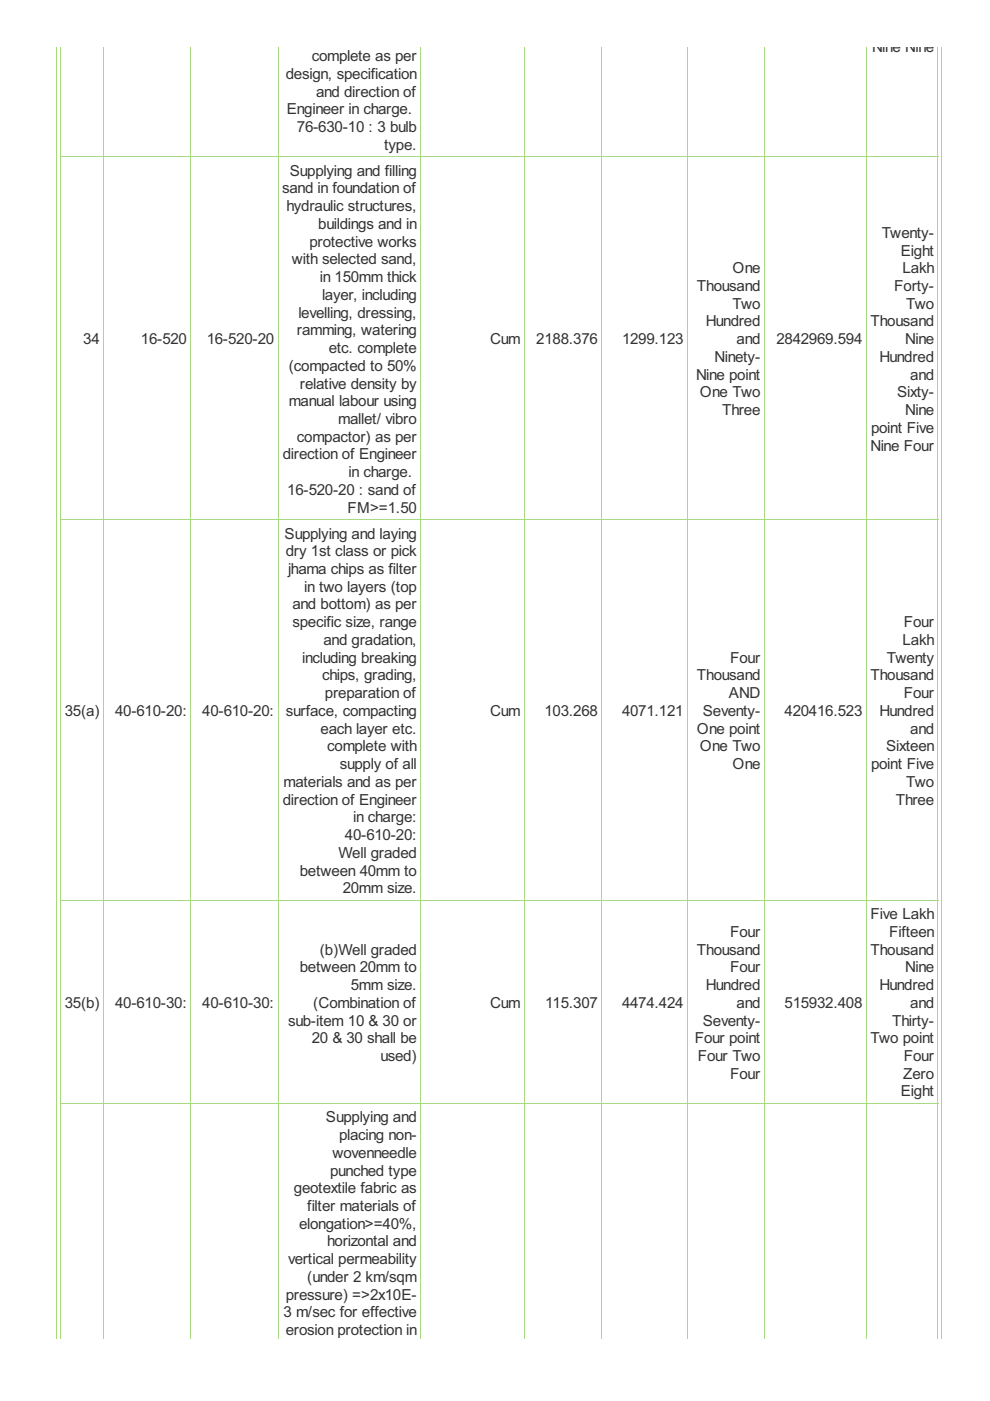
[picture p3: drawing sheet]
<svg xmlns="http://www.w3.org/2000/svg" width="210mm" height="297mm" viewBox="0 0 210 297" stroke-linecap="round" stroke-linejoin="round" font-family="sans-serif">
<defs><g id="words">
<g font-size="3.6" fill="#333">
<text x="184.9" y="11.1">Nine Nine</text>
<text x="60.6" y="16.7">design, specification</text>
<text x="66.1" y="13">complete as per</text>
<text x="67" y="20.5">and direction of</text>
<text x="60.8" y="24.2">Engineer in charge.</text>
<text x="62.9" y="28">76-630-10 : 3 bulb</text>
<text x="81.4" y="31.8">type.</text>
<text x="59.8" y="41">sand in foundation of</text>
<text x="61.4" y="37.3">Supplying and filling</text>
<text x="60.8" y="44.8">hydraulic structures,</text>
<text x="65.6" y="52.3">protective works</text>
<text x="67.5" y="48.5">buildings and in</text>
<text x="186.9" y="50.4">Twenty-</text>
<text x="61.9" y="56.1">with selected sand,</text>
<text x="67.8" y="59.8">in 150mm thick</text>
<text x="155.3" y="57.9">One</text>
<text x="191" y="54.2">Eight</text>
<text x="191.3" y="57.9">Lakh</text>
<text x="68.3" y="63.6">layer, including</text>
<text x="147.8" y="61.7">Thousand</text>
<text x="155.3" y="65.5">Two</text>
<text x="189.6" y="61.7">Forty-</text>
<text x="192.1" y="65.5">Two</text>
<text x="62.9" y="71.1">ramming, watering</text>
<text x="63.3" y="67.3">levelling, dressing,</text>
<text x="149.6" y="69.2">Hundred</text>
<text x="184.6" y="69.2">Thousand</text>
<text x="17.7" y="73">34</text>
<text x="29.9" y="73">16-520</text>
<text x="43.8" y="73">16-520-20</text>
<text x="69.7" y="74.9">etc. complete</text>
<text x="103.9" y="73">Cum</text>
<text x="113.7" y="73">2188.376</text>
<text x="131.9" y="73">1299.123</text>
<text x="151.5" y="76.7">Ninety-</text>
<text x="156.2" y="73">and</text>
<text x="164.6" y="73">2842969.594</text>
<text x="186.5" y="76.7">Hundred</text>
<text x="191.9" y="73">Nine</text>
<text x="61.2" y="78.6">(compacted to 50%</text>
<text x="63.6" y="82.4">relative density by</text>
<text x="147.6" y="80.5">Nine point</text>
<text x="193" y="80.5">and</text>
<text x="61.2" y="86.1">manual labour using</text>
<text x="71.7" y="89.9">mallet/ vibro</text>
<text x="148.4" y="84.3">One Two</text>
<text x="153.1" y="88">Three</text>
<text x="190.2" y="84.3">Sixty-</text>
<text x="191.9" y="88">Nine</text>
<text x="62.9" y="93.7">compactor) as per</text>
<text x="184.6" y="95.5">Nine Four</text>
<text x="184.7" y="91.8">point Five</text>
<text x="60" y="97.4">direction of Engineer</text>
<text x="73.9" y="101.2">in charge.</text>
<text x="60.9" y="104.9">16-520-20 : sand of</text>
<text x="73.7" y="108.7">FM&gt;=1.50</text>
<text x="60.3" y="114.2">Supplying and laying</text>
<text x="60.6" y="117.9">dry 1st class or pick</text>
<text x="61.1" y="121.7">jhama chips as filter</text>
<text x="64.5" y="125.5">in two layers (top</text>
<text x="62" y="129.2">and bottom) as per</text>
<text x="62" y="133">specific size, range</text>
<text x="68.6" y="136.7">and gradation,</text>
<text x="191.3" y="136.7">Lakh</text>
<text x="191.6" y="133">Four</text>
<text x="64" y="140.5">including breaking</text>
<text x="154.8" y="140.5">Four</text>
<text x="188" y="140.5">Twenty</text>
<text x="68.3" y="144.3">chips, grading,</text>
<text x="68.9" y="148">preparation of</text>
<text x="147.8" y="144.3">Thousand</text>
<text x="154.5" y="148">AND</text>
<text x="184.6" y="144.3">Thousand</text>
<text x="191.6" y="148">Four</text>
<text x="13.8" y="151.8">35(a)</text>
<text x="24.4" y="151.8">40-610-20:</text>
<text x="42.9" y="151.8">40-610-20:</text>
<text x="60.6" y="151.8">surface, compacting</text>
<text x="68" y="155.5">each layer etc.</text>
<text x="103.9" y="151.8">Cum</text>
<text x="115.4" y="151.8">103.268</text>
<text x="131.9" y="151.8">4071.121</text>
<text x="147.8" y="155.5">One point</text>
<text x="149" y="151.8">Seventy-</text>
<text x="166.4" y="151.8">420416.523</text>
<text x="186.5" y="151.8">Hundred</text>
<text x="193" y="155.5">and</text>
<text x="69.4" y="159.3">complete with</text>
<text x="148.4" y="159.3">One Two</text>
<text x="187.9" y="159.3">Sixteen</text>
<text x="60.1" y="166.8">materials and as per</text>
<text x="72" y="163.1">supply of all</text>
<text x="155.3" y="163.1">One</text>
<text x="184.7" y="163.1">point Five</text>
<text x="192.1" y="166.8">Two</text>
<text x="60" y="170.6">direction of Engineer</text>
<text x="189.9" y="170.6">Three</text>
<text x="73.1" y="178.1">40-610-20:</text>
<text x="74.9" y="174.3">in charge:</text>
<text x="63.6" y="185.6">between 40mm to</text>
<text x="71.8" y="181.9">Well graded</text>
<text x="72.7" y="189.4">20mm size.</text>
<text x="184.6" y="194.9">Five Lakh</text>
<text x="67.8" y="202.4">(b)Well graded</text>
<text x="147.8" y="202.4">Thousand</text>
<text x="154.8" y="198.6">Four</text>
<text x="184.6" y="202.4">Thousand</text>
<text x="188.5" y="198.6">Fifteen</text>
<text x="63.6" y="206.2">between 20mm to</text>
<text x="74.4" y="209.9">5mm size.</text>
<text x="149.6" y="209.9">Hundred</text>
<text x="154.8" y="206.2">Four</text>
<text x="186.5" y="209.9">Hundred</text>
<text x="191.9" y="206.2">Nine</text>
<text x="13.8" y="213.7">35(b)</text>
<text x="24.4" y="213.7">40-610-30:</text>
<text x="42.9" y="213.7">40-610-30:</text>
<text x="66.4" y="213.7">(Combination of</text>
<text x="103.9" y="213.7">Cum</text>
<text x="115.6" y="213.7">115.307</text>
<text x="131.9" y="213.7">4474.424</text>
<text x="156.2" y="213.7">and</text>
<text x="166.4" y="213.7">515932.408</text>
<text x="193" y="213.7">and</text>
<text x="61.1" y="217.4">sub-item 10 &amp; 30 or</text>
<text x="66.1" y="221.2">20 &amp; 30 shall be</text>
<text x="147.3" y="221.2">Four point</text>
<text x="149" y="217.4">Seventy-</text>
<text x="184.6" y="221.2">Two point</text>
<text x="189.1" y="217.4">Thirty-</text>
<text x="80.7" y="225">used)</text>
<text x="147.9" y="225">Four Two</text>
<text x="191.6" y="225">Four</text>
<text x="154.8" y="228.7">Four</text>
<text x="191" y="232.5">Eight</text>
<text x="191.5" y="228.7">Zero</text>
<text x="69.1" y="238">Supplying and</text>
<text x="70.5" y="245.5">wovenneedle</text>
<text x="71.9" y="241.7">placing non-</text>
<text x="70" y="249.2">punched type</text>
<text x="62.3" y="253">geotextile fabric as</text>
<text x="65.1" y="256.8">filter materials of</text>
<text x="63.4" y="260.5">elongation&gt;=40%,</text>
<text x="61.1" y="268">vertical permeability</text>
<text x="69.4" y="264.3">horizontal and</text>
<text x="60.6" y="275.6">pressure) =&gt;2x10E-</text>
<text x="65.1" y="271.8">(under 2 km/sqm</text>
<text x="60.1" y="279.3">3 m/sec for effective</text>
<text x="60.6" y="283.1">erosion protection in</text>
</g>
</g></defs>
<g fill="none" stroke="#a8da7f" stroke-width=".21">
<path d="M11.9 9.9v274M12.9 9.9v274M22 9.9v274M40.5 9.9v274M59 9.9v274M89.2 9.9v274M111.1 9.9v274M127.6 9.9v274M145.8 9.9v274M162 9.9v274M183.7 9.9v274M198.9 9.9v274"/>
<path d="M199.7 9.9v274M12.8 33.3h186.1M12.8 110.2h186.1M12.8 190.9h186.1M12.8 234h186.1"/>
</g>
<use href="#words"/>
</svg>
